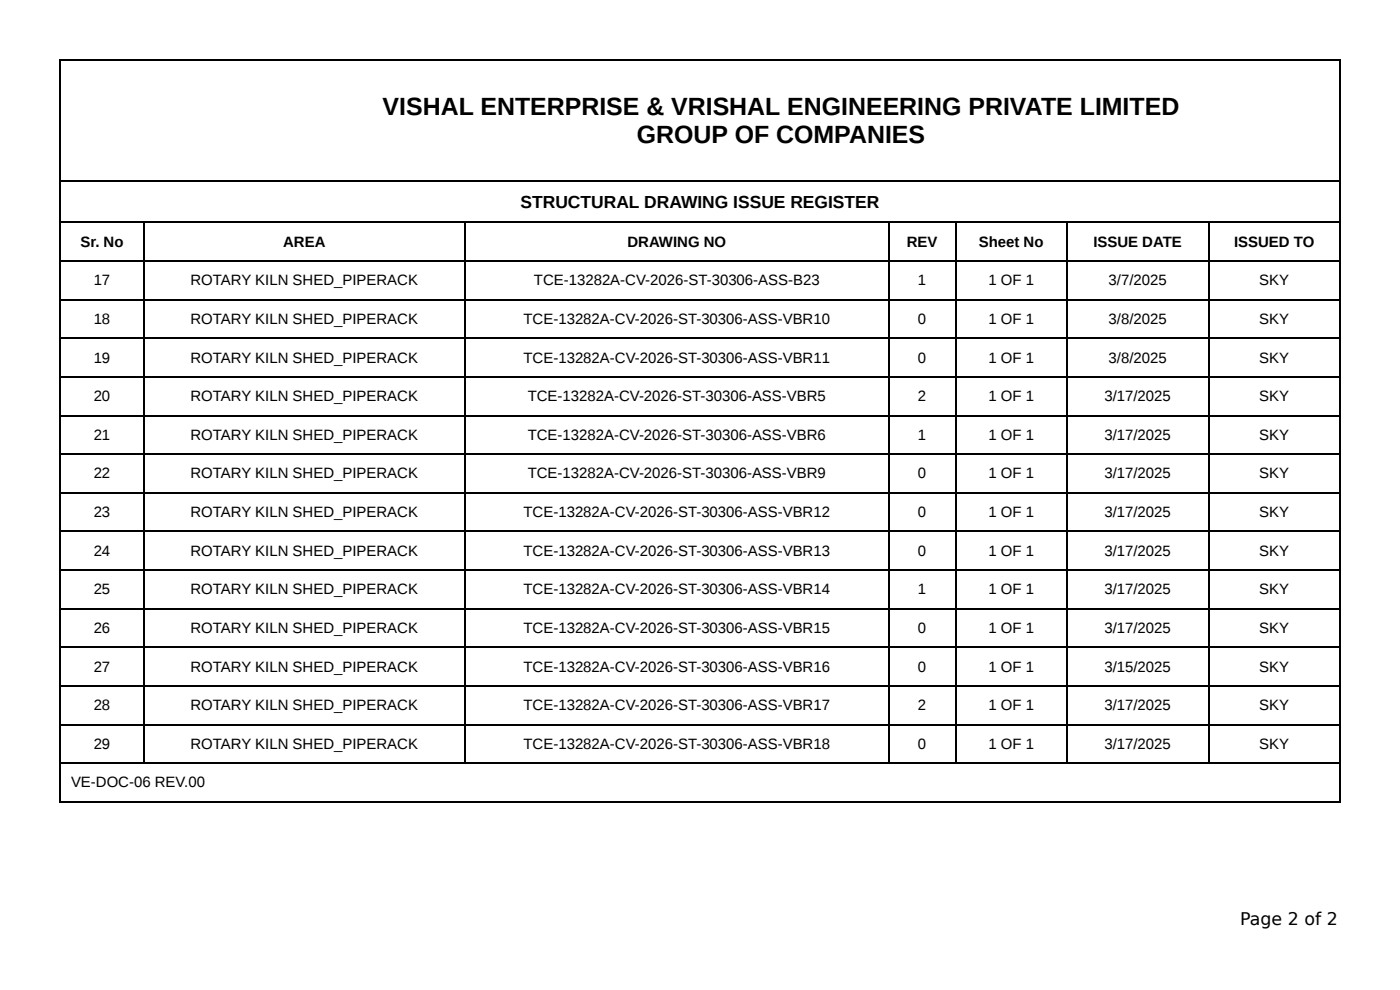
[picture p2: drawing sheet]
<svg xmlns="http://www.w3.org/2000/svg" width="297mm" height="210mm" viewBox="0 0 297 210" stroke-linecap="round" stroke-linejoin="round" font-family="sans-serif">
<defs><g id="words">
<g font-size="5.3">
<text x="81.3" y="24.3">VISHAL ENTERPRISE &amp; VRISHAL ENGINEERING PRIVATE LIMITED</text>
<text x="135.3" y="30.4">GROUP OF COMPANIES</text>
</g>
<g font-size="3.7">
<text x="110.6" y="44.2">STRUCTURAL DRAWING ISSUE REGISTER</text>
<text x="263.4" y="196.3">Page 2 of 2</text>
</g>
<g font-size="3.2">
<text x="17.1" y="52.4">Sr. No</text>
<text x="60.1" y="52.4">AREA</text>
<text x="133.3" y="52.4">DRAWING NO</text>
<text x="192.6" y="52.4">REV</text>
<text x="207.9" y="52.4">Sheet No</text>
<text x="232.2" y="52.4">ISSUE DATE</text>
<text x="262.1" y="52.4">ISSUED TO</text>
<text x="19.9" y="60.6">17</text>
<text x="40.5" y="60.6">ROTARY KILN SHED_PIPERACK</text>
<text x="113.4" y="60.6">TCE-13282A-CV-2026-ST-30306-ASS-B23</text>
<text x="195" y="60.6">1</text>
<text x="209.9" y="60.6">1 OF 1</text>
<text x="235.5" y="60.6">3/7/2025</text>
<text x="267.5" y="60.6">SKY</text>
<text x="19.9" y="68.8">18</text>
<text x="40.5" y="68.8">ROTARY KILN SHED_PIPERACK</text>
<text x="111.2" y="68.8">TCE-13282A-CV-2026-ST-30306-ASS-VBR10</text>
<text x="195" y="68.8">0</text>
<text x="209.9" y="68.8">1 OF 1</text>
<text x="235.5" y="68.8">3/8/2025</text>
<text x="267.5" y="68.8">SKY</text>
<text x="19.9" y="77">19</text>
<text x="40.5" y="77">ROTARY KILN SHED_PIPERACK</text>
<text x="111.2" y="77">TCE-13282A-CV-2026-ST-30306-ASS-VBR11</text>
<text x="195" y="77">0</text>
<text x="209.9" y="77">1 OF 1</text>
<text x="235.5" y="77">3/8/2025</text>
<text x="267.5" y="77">SKY</text>
<text x="19.9" y="85.2">20</text>
<text x="40.5" y="85.2">ROTARY KILN SHED_PIPERACK</text>
<text x="112.1" y="85.2">TCE-13282A-CV-2026-ST-30306-ASS-VBR5</text>
<text x="195" y="85.2">2</text>
<text x="209.9" y="85.2">1 OF 1</text>
<text x="234.6" y="85.2">3/17/2025</text>
<text x="267.5" y="85.2">SKY</text>
<text x="19.9" y="93.4">21</text>
<text x="40.5" y="93.4">ROTARY KILN SHED_PIPERACK</text>
<text x="112.1" y="93.4">TCE-13282A-CV-2026-ST-30306-ASS-VBR6</text>
<text x="195" y="93.4">1</text>
<text x="209.9" y="93.4">1 OF 1</text>
<text x="234.6" y="93.4">3/17/2025</text>
<text x="267.5" y="93.4">SKY</text>
<text x="19.9" y="101.6">22</text>
<text x="40.5" y="101.6">ROTARY KILN SHED_PIPERACK</text>
<text x="112.1" y="101.6">TCE-13282A-CV-2026-ST-30306-ASS-VBR9</text>
<text x="195" y="101.6">0</text>
<text x="209.9" y="101.6">1 OF 1</text>
<text x="234.6" y="101.6">3/17/2025</text>
<text x="267.5" y="101.6">SKY</text>
<text x="19.9" y="109.8">23</text>
<text x="40.5" y="109.8">ROTARY KILN SHED_PIPERACK</text>
<text x="111.2" y="109.8">TCE-13282A-CV-2026-ST-30306-ASS-VBR12</text>
<text x="195" y="109.8">0</text>
<text x="209.9" y="109.8">1 OF 1</text>
<text x="234.6" y="109.8">3/17/2025</text>
<text x="267.5" y="109.8">SKY</text>
<text x="19.9" y="118">24</text>
<text x="40.5" y="118">ROTARY KILN SHED_PIPERACK</text>
<text x="111.2" y="118">TCE-13282A-CV-2026-ST-30306-ASS-VBR13</text>
<text x="195" y="118">0</text>
<text x="209.9" y="118">1 OF 1</text>
<text x="234.6" y="118">3/17/2025</text>
<text x="267.5" y="118">SKY</text>
<text x="19.9" y="126.2">25</text>
<text x="40.5" y="126.2">ROTARY KILN SHED_PIPERACK</text>
<text x="111.2" y="126.2">TCE-13282A-CV-2026-ST-30306-ASS-VBR14</text>
<text x="195" y="126.2">1</text>
<text x="209.9" y="126.2">1 OF 1</text>
<text x="234.6" y="126.2">3/17/2025</text>
<text x="267.5" y="126.2">SKY</text>
<text x="19.9" y="134.4">26</text>
<text x="40.5" y="134.4">ROTARY KILN SHED_PIPERACK</text>
<text x="111.2" y="134.4">TCE-13282A-CV-2026-ST-30306-ASS-VBR15</text>
<text x="195" y="134.4">0</text>
<text x="209.9" y="134.4">1 OF 1</text>
<text x="234.6" y="134.4">3/17/2025</text>
<text x="267.5" y="134.4">SKY</text>
<text x="19.9" y="142.6">27</text>
<text x="40.5" y="142.6">ROTARY KILN SHED_PIPERACK</text>
<text x="111.2" y="142.6">TCE-13282A-CV-2026-ST-30306-ASS-VBR16</text>
<text x="195" y="142.6">0</text>
<text x="209.9" y="142.6">1 OF 1</text>
<text x="234.6" y="142.6">3/15/2025</text>
<text x="267.5" y="142.6">SKY</text>
<text x="19.9" y="150.8">28</text>
<text x="40.5" y="150.8">ROTARY KILN SHED_PIPERACK</text>
<text x="111.2" y="150.8">TCE-13282A-CV-2026-ST-30306-ASS-VBR17</text>
<text x="195" y="150.8">2</text>
<text x="209.9" y="150.8">1 OF 1</text>
<text x="234.6" y="150.8">3/17/2025</text>
<text x="267.5" y="150.8">SKY</text>
<text x="19.9" y="159">29</text>
<text x="40.5" y="159">ROTARY KILN SHED_PIPERACK</text>
<text x="111.2" y="159">TCE-13282A-CV-2026-ST-30306-ASS-VBR18</text>
<text x="195" y="159">0</text>
<text x="209.9" y="159">1 OF 1</text>
<text x="234.6" y="159">3/17/2025</text>
<text x="267.5" y="159">SKY</text>
<text x="15.1" y="167.2">VE-DOC-06 REV.00</text>
</g>
</g></defs>
<g fill="none" stroke="#000" stroke-width=".26">
<path d="M12.7 12.8h272M12.8 12.7v157.7M284.6 12.7v157.7M12.7 38.5h272M12.7 47.2h272M12.7 55.4h272M30.6 47.4v114.8M98.8 47.4v114.8M188.8 47.4v114.8M203.1 47.4v114.8M226.6 47.4v114.8M256.8 47.4v114.8"/>
<path d="M12.7 63.6h272M12.7 71.8h272M12.7 80h272M12.7 88.2h272M12.7 96.4h272M12.7 104.6h272M12.7 112.8h272M12.7 121h272M12.7 129.2h272M12.7 137.5h272M12.7 145.7h272M12.7 153.9h272"/>
<path d="M12.7 162.1h272M12.7 170.3h272"/>
</g>
<use href="#words"/>
</svg>
